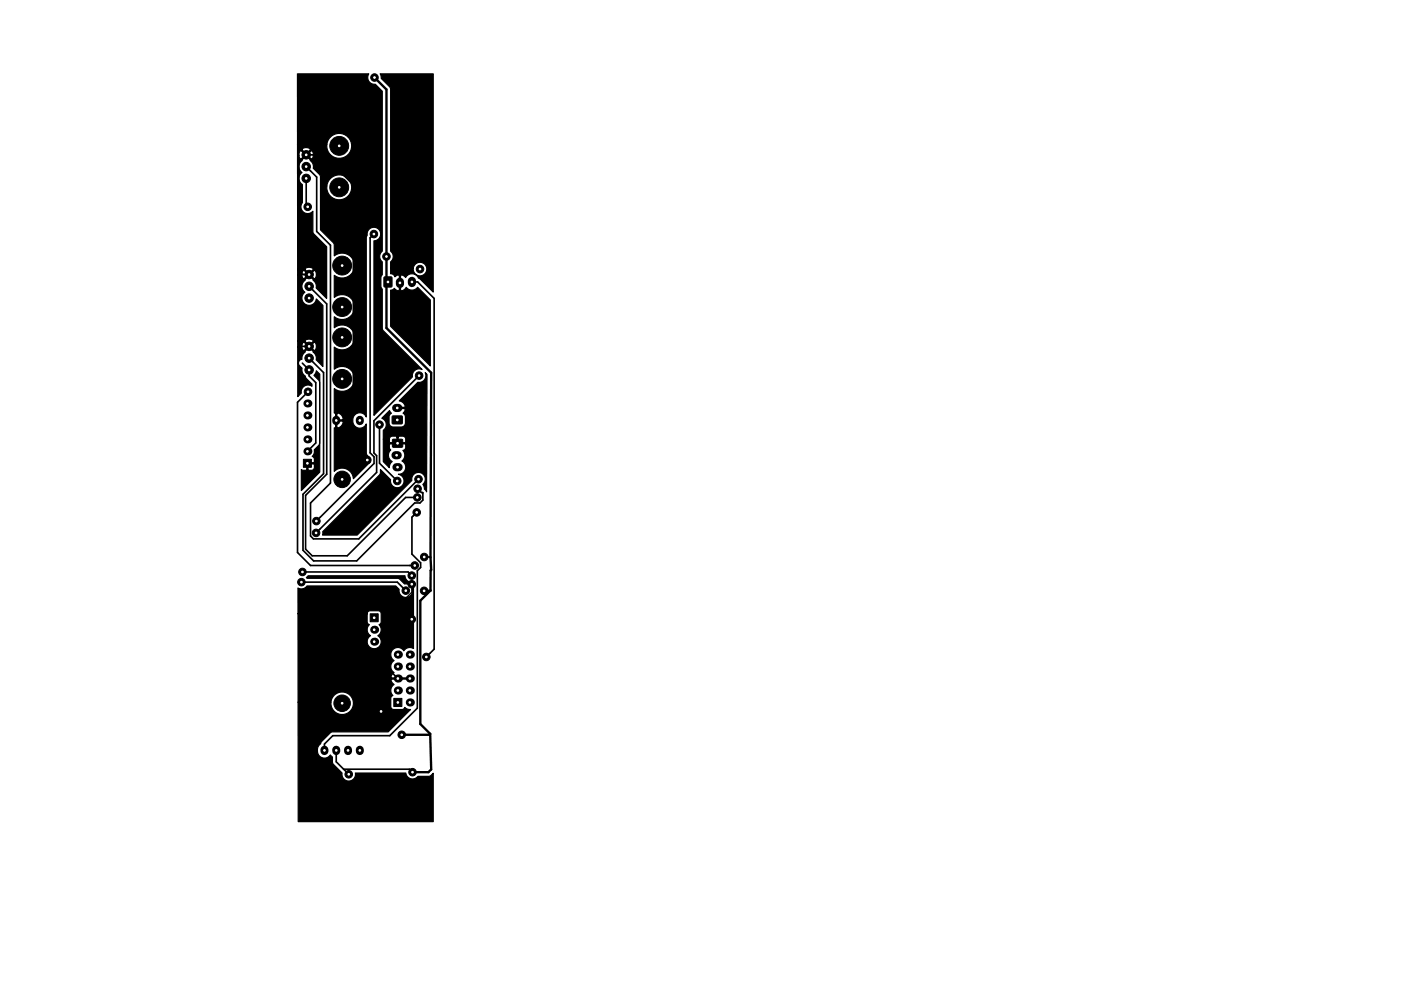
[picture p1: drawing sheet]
<svg xmlns="http://www.w3.org/2000/svg" width="297mm" height="210mm" viewBox="0 0 297 210" stroke-linecap="round" stroke-linejoin="round" font-family="sans-serif">
<g fill="#000">
<circle cx="65.2" cy="85.6" r=".85"/>
<circle cx="65.2" cy="88.1" r=".85"/>
<circle cx="65.2" cy="90.7" r=".85"/>
<circle cx="65.2" cy="93.2" r=".85"/>
<circle cx="65.2" cy="95.8" r=".85"/>
<circle cx="79.3" cy="133.6" r=".85"/>
<circle cx="79.3" cy="136.1" r=".85"/>
<circle cx="84.4" cy="138.9" r=".86"/>
<circle cx="86.9" cy="138.9" r=".86"/>
<circle cx="84.4" cy="146.5" r=".86"/>
<circle cx="84.4" cy="144" r=".86"/>
<circle cx="84.4" cy="141.4" r=".86"/>
<circle cx="86.9" cy="144" r=".86"/>
<circle cx="86.9" cy="149" r=".86"/>
<circle cx="86.9" cy="146.5" r=".86"/>
<circle cx="86.9" cy="141.4" r=".86"/>
</g>
<g fill="#000" stroke="#000" stroke-width=".21">
<path d="M81.5 58.8h1.6l-.1 2.1-1.6-.1zM64.3 97.5h1.7v1.7h-1.7zM83.2 88.3h2l.1 1.6h-2.1zM83.3 93.2h2v1.6l-2 .1zM78.5 130.2h1.7v1.7h-1.7zM83.5 148.2h1.7v1.7h-1.7z"/>
<circle cx="79.4" cy="16.4" r=".8"/>
<circle cx="64.9" cy="35.3" r=".9"/>
<circle cx="64.9" cy="32.8" r=".9"/>
<circle cx="64.9" cy="37.8" r=".9"/>
<circle cx="71.9" cy="30.9" r="2"/>
<circle cx="71.9" cy="39.7" r="2"/>
<circle cx="65.2" cy="43.9" r=".8"/>
<circle cx="65.5" cy="58.2" r=".9"/>
<circle cx="72.5" cy="56.3" r="2"/>
<circle cx="79.3" cy="49.7" r=".8"/>
<circle cx="81.9" cy="54.4" r=".8"/>
<circle cx="89" cy="57.1" r=".8"/>
<circle cx="65.5" cy="76" r=".9"/>
<circle cx="65.5" cy="60.7" r=".9"/>
<circle cx="65.5" cy="63.2" r=".9"/>
<circle cx="65.5" cy="73.5" r=".9"/>
<circle cx="65.5" cy="78.5" r=".9"/>
<circle cx="72.5" cy="71.6" r="2"/>
<circle cx="72.5" cy="65.1" r="2"/>
<circle cx="88.9" cy="79.7" r=".8"/>
<circle cx="65.3" cy="83.1" r=".8"/>
<circle cx="72.5" cy="80.4" r="2"/>
<circle cx="77.9" cy="97.6" r=".8"/>
<circle cx="80.5" cy="90.1" r=".8"/>
<circle cx="67" cy="113.1" r=".8"/>
<circle cx="67.1" cy="110.6" r=".8"/>
<circle cx="72.5" cy="101.7" r="1.75"/>
<circle cx="84.2" cy="102" r=".8"/>
<circle cx="87.9" cy="120" r=".8"/>
<circle cx="88.4" cy="108.7" r=".8"/>
<circle cx="88.5" cy="105.5" r=".8"/>
<circle cx="88.5" cy="103.7" r=".8"/>
<circle cx="88.7" cy="101.7" r=".8"/>
<circle cx="89.9" cy="118.2" r=".8"/>
<circle cx="63.9" cy="123.5" r=".8"/>
<circle cx="64.1" cy="121.4" r=".8"/>
<circle cx="86" cy="125.3" r=".8"/>
<circle cx="87.3" cy="131.4" r=".8"/>
<circle cx="87.3" cy="124" r=".8"/>
<circle cx="87.3" cy="122.1" r=".8"/>
<circle cx="89.9" cy="125.4" r=".8"/>
<circle cx="90.4" cy="139.4" r=".8"/>
<circle cx="72.5" cy="149.2" r="1.75"/>
<circle cx="80.8" cy="150.9" r=".8"/>
<circle cx="85.2" cy="155.9" r=".8"/>
<circle cx="73.9" cy="164.3" r=".8"/>
<circle cx="87.5" cy="163.8" r=".8"/>
</g>
<path d="M84.8 59.8v.4M87.3 59.6v.4M71.3 89.1v.3M76.3 89.1v.3M83.9 96.6h.4M84 86.6h.5M84.1 99.1h.4M68.8 159.1v.3M71.3 159.1v.3M73.8 159.1v.3M76.3 159.1v.3" fill="none" stroke="#000" stroke-width="1.7"/>
<g fill="none" stroke="#000" stroke-width=".35">
<path d="M64.9 37.8v5.8l.3 .3M64.9 35.3l2.2 2.3v11.5l3 2.9v50.5l-4.3 4.2v7l.7 .6h9.6l12.6-12.6M63.8 58.2l-.2 15.4 .2-.1h1.7M63.8 58.2h1.7M63.8 58.2l-.5-.5v-23.3l1.6-1.6h3.6l6.4 6.4v45l-3.6 3.7v3.1l6.6 6.6M79.3 49.7l-.8 .8v45.6l.8 .8v1.4l-12.2 12.3M87.3 59.8h1.3l3.4 3.5v74.4l-1.6 1.7M64.1 77l1.4 1.5v1.3l1.5 1.4v12.8l-1.8 1.8M65.5 76l3.1 3.1v21.4l-4.4 4.4v11.9l2.3 2.2h9.1l12.3-12.3h1.1l.7-.6v-1.5l-.4-.1-.8-.8M65.5 60.7l3.8 3.8v36.1l-4.5 4.5v11.4l1.4 1.4h7.4l12.4-12.4h2.5M88.9 79.7l-9.6 9.6v6.8l.6 .6v3.5l-12.9 12.9M65.3 83.1l-2.2 2.2v31.9l2.7 2.8h22.1"/>
<path d="M80.5 90.1v8.2l3.7 3.7M88.4 108.7l-1.1 1v7.9l1.9 1.8v1l-.7 .7v29.1l-5.9 5.9h-12l-1.8 1.8v1.3M89.9 118.2h1.4M63.9 123.5h20.3l1.8 1.8M64.1 121.4h22.4l.8 .7M82.4 138.6v3.5l2 1.9M71.3 159.2v2.4l2.6 2.7M82.6 142.2l-1.8 1.8v6.9M72.9 163.2h13.9l.7 .6"/>
</g>
<path d="M87.3 124v1.6l-1.6 1.6v4.1l-3.3 3.3v4.9" fill="none" stroke="#000" stroke-width=".25"/>
<path d="M79.4 16.4l2.5 2.6v50.6l9.5 9.5-.1 39.1 .1 2.7-.1 .1v4.3l-2.2 2.1v26.2l2.1 2.1M85.7 131.3l1.6 .1M89.9 125.4h1.3M86.9 149l.1 .2M91.2 155.7l.2 7.5-.6 .6h-3.3M91.2 155.7l-.2 .2h-5.8" fill="none" stroke="#000" stroke-width=".5"/>
<path d="M63.1 15.7h15.1l-.1 .1a1.44 1.44 0 0 0 1.5 2.1l1.5 1.5v33.9a1.43 1.43 0 0 0 0 2.3v2.7l-.3 .5-.1 1.9 .4 .6v8.6l8.4 8.5-.2-.1a1.43 1.43 0 0 0-1.9 1.7l-8.1 8.1v-37a1.46 1.46 0 0 0 1.4-1.6 1.46 1.46 0 0 0-1.8-1.3 1.46 1.46 0 0 0-1.1 1.8l-.1 .5v38l-.2-.3a1.55 1.55 0 0 0-2.2-.1 1.55 1.55 0 0 0 0 2.2 1.55 1.55 0 0 0 2.2-.1l.2-.3v6.3l.8 1v.8l-3.6 3.6a2.38 2.38 0 0 0-1.5-2.1 2.38 2.38 0 0 0-2.5 .5v-9.2l.3-.1v-1.4h.2v1.4l.3 .1 .7-.4a.83 .83 0 0 0 .2-1.1h-1.5l.1-1.6h.2v1.4h1.2l.2-.3a1.23 1.23 0 0 0-1.6-1.1l-.3-.1v-5.2a2.65 2.65 0 0 0 3.6-.2 2.65 2.65 0 0 0 0-3.6 2.65 2.65 0 0 0-3.6-.3v-4.7l.4 .3a2.65 2.65 0 0 0 3.9-2.6 2.65 2.65 0 0 0-4.3-1.8v-2.3l.4 .3a2.65 2.65 0 0 0 3.9-2.6 2.65 2.65 0 0 0-4.3-1.8v-4.7l.4 .3a2.65 2.65 0 0 0 3.9-2.6 2.65 2.65 0 0 0-4.3-1.8l-.1-2.6-2.8-2.9v-9.3h1.3v.5a2.65 2.65 0 0 0 4 2 2.65 2.65 0 0 0 0-4.5 2.65 2.65 0 0 0-4 2h-1.3l-.1-2.2-1.5-1.6a1.52 1.52 0 0 0-.6-1.6v-.2l-.9-.9-.9 .9 .1 .2a1.53 1.53 0 0 0-.1 2.5 1.53 1.53 0 0 0 .1 2.6v3.8l-.1 .2a1.44 1.44 0 0 0 .4 1.9 1.44 1.44 0 0 0 1.9-.3l.1 4.6 2.9 3v10.9l-2.3-2.2a1.52 1.52 0 0 0-.6-1.6v-.2l-.9-.9-.8 .9v.2a1.53 1.53 0 0 0-.1 2.5 1.54 1.54 0 0 0 .2 2.6 1.54 1.54 0 0 0 2.3-1.2l1.4 1.4v13l-1.5-1.5-.1-1-1.4-1.6-1.3 1.6-.2 .9a.81 .81 0 0 0-.7 .5 .81 .81 0 0 0 .2 .9 1.53 1.53 0 0 1 .6 1.3l.6 .9 .2 .4 1.2 1.3v.5l-.1-.1a1.44 1.44 0 0 0-1.6 .1 1.44 1.44 0 0 0-.5 1.4l-.8 .7v-10.5h.9l.2 .7 .3 .1 .9-.9h.3l.9 .9a1.06 1.06 0 0 0 0-1.8l-.9 .9h-.3l-.9-.9-.3 .1-.2 .9h-.9v-1.2h1.6l.8 .9 .9-.9a1.06 1.06 0 0 0-1.7 0h-1.6v-14.1h.9l.2 .7 .3 .1 .9-.9h.3l.9 .9a1.06 1.06 0 0 0 0-1.7l-.9 .8h-.3l-.9-.8h-.3l-.2 .9h-.9v-1.1h1.6l.8 .9 .9-.9a1.06 1.06 0 0 0-1.7 0h-1.6v-24.3h.3l.2 .7 .3 .1 .8-.9h.4l.9 .9a1.06 1.06 0 0 0 0-1.7l-.9 .8h-.4l-.8-.8h-.3l-.2 .9h-.3v-1.1h.9l.9 .9 .9-.9a1.06 1.06 0 0 0-1.8 0h-.9v-1.1h6.2v.5a2.65 2.65 0 0 0 4 2 2.65 2.65 0 0 0 0-4.5 2.65 2.65 0 0 0-4 2h-6.2zM67.1 78.7l.7 .7v20.8l-3.9 3.9v-4.5l.3 .2h.7l.1-.2v-1.2h.3v1.2l.2 .2h.5a.64 .64 0 0 0 .7-.6v-.6l-.2-.2h-1.5v-.2h1.5l.2-.2-.1-.8-.4-.4 .4-.6v-.7l1.2-1.4v-12.9l-.2-.5-1-1.1zM90.2 79.1l.3 .3-.1 25-.4-.6-.3-1a1.44 1.44 0 0 0-.5-2.5 1.44 1.44 0 0 0-1.9 1.6l-11.6 11.6h-7.3v-.7l12-12 .3-.4v-.8l2.1 2.2a1.44 1.44 0 0 0 1.2 1.7 1.44 1.44 0 0 0 1.6-1.2 1.44 1.44 0 0 0-1.1-1.7 1.5 1.5 0 0 0 1.5-1.1 1.5 1.5 0 0 0-.8-1.7 1.5 1.5 0 0 0 .2-2.2 .63 .63 0 0 0 .6-.7v-.6l-.1-.1h-3.2l-.1 .1v.7l.3 .5a1.5 1.5 0 0 0 .3 2.4l-.5 .6-.1 .7-1.3-1.3v-4.7h1.2l.1 .6 .1 .1h1.5v-1.2h.2v1.2h1.5l.1-.1v-.6a.64 .64 0 0 0-.6-.7h-.8l-.2 .2-1.2-.2a.64 .64 0 0 0-.7 .7h-1.2v-1.9a1.43 1.43 0 0 0 .6-1.4 1.43 1.43 0 0 0-.9-1.2l1.6-1.6 .4 .6-.5 .6v1.4a.89 .89 0 0 0 .9 .9h1.7a.89 .89 0 0 0 .9-.9l-.1-1.4-.4-.6 .1-.2a.6 .6 0 0 0 .2-.8h-1.7v-.3h1.7a1.18 1.18 0 0 0-1.2-1.3l4-4a1.43 1.43 0 0 0 1.4-.5 1.43 1.43 0 0 0 .2-1.5zM80.6 15.7h11.3v46.3l-3-2.9a1.6 1.6 0 0 0-1.4-1 1.6 1.6 0 0 0-1.5 .8l-.2-.3a.6 .6 0 0 0-.9-.2v3.2a.98 .98 0 0 0 1.2-.6 1.5 1.5 0 0 0 2.4 0l2.7 2.6v14l-8.4-8.4v-7.6l.4-.1 .4-.3 .2 .2a.6 .6 0 0 0 .9 .2v-3.2a.65 .65 0 0 0-1 .3 .88 .88 0 0 0-.9-.6v-1.2h4.8a1.44 1.44 0 0 0 2 1.5 1.44 1.44 0 0 0 .4-2.4 1.44 1.44 0 0 0-2.3 .7l-.1 .2h-4.8v-1.3a1.43 1.43 0 0 0 0-2.3v-34.3l-.2-.6-1.8-1.8zM65.3 122.2h20.6a1.43 1.43 0 0 0 1.8 1.3v14.1a1.48 1.48 0 0 0-2.1 .5 1.5 1.5 0 0 0-2.3-.3 1.5 1.5 0 0 0 .3 2.3 1.49 1.49 0 0 0 0 2.6l-.4 .2a.68 .68 0 0 0-.2 .9h4v.3h-4a.97 .97 0 0 0 .6 1.1 1.49 1.49 0 0 0-.3 2.4l-.4 .4-.1 1.9a.64 .64 0 0 0 .7 .6h1.8l.5-.4 .7 .4h.5l-4.7 4.8h-11.9l-.4 .2-1.8 1.8-.2 .4a1.69 1.69 0 0 0-.6 2.1 1.69 1.69 0 0 0 2 .9l.6-.5 .5 .4 .1 1.5 1.9 1.9a1.44 1.44 0 0 0 1.4 1.7 1.44 1.44 0 0 0 1.4-1.7h10.7a1.44 1.44 0 0 0 1.1 1.2 1.44 1.44 0 0 0 1.5-.5h2.4l.9-.6v10.2h-28.7v-25.3h7a2.4 2.4 0 0 0 3.2 2.5 2.4 2.4 0 0 0 .8-4 2.4 2.4 0 0 0-4 1v.5h-7v-18.8h14.6l.1 1.8 .4 .5a1.48 1.48 0 0 0 .3 2.4 1.49 1.49 0 0 0-.4 2.2 1.49 1.49 0 0 0 2.3 0 1.49 1.49 0 0 0-.4-2.2 1.48 1.48 0 0 0 .3-2.4l.4-.5v-1.8a.64 .64 0 0 0-.6-.6h-1.7a.64 .64 0 0 0-.7 .6h-14.6v-5.5a1.42 1.42 0 0 0 1.9-.4h18.8l.7 .7a1.44 1.44 0 0 0 1.4 1.8 1.44 1.44 0 0 0 1.5-1.6 1.44 1.44 0 0 0-1.7-1.3l-1.1-1.1-.5-.1h-19.1l-.1-.2z" fill="#000" stroke="#000" stroke-width=".25"/>
<g fill="#fff" stroke="#fff" stroke-width=".21">
<circle cx="87.3" cy="124" r=".17"/>
<circle cx="87.3" cy="131.4" r=".17"/>
<circle cx="80.8" cy="150.9" r=".17"/>
<circle cx="77.9" cy="97.6" r=".17"/>
<circle cx="73.9" cy="164.3" r=".17"/>
<circle cx="87.5" cy="163.8" r=".17"/>
<circle cx="65.2" cy="43.9" r=".17"/>
<circle cx="81.9" cy="54.4" r=".17"/>
<circle cx="79.4" cy="16.4" r=".17"/>
<circle cx="85.2" cy="155.9" r=".17"/>
<circle cx="89.9" cy="125.4" r=".17"/>
<circle cx="89.9" cy="118.2" r=".17"/>
<circle cx="89.1" cy="57.1" r=".17"/>
<circle cx="90.4" cy="139.4" r=".17"/>
<circle cx="88.7" cy="101.7" r=".17"/>
<circle cx="88.5" cy="103.7" r=".17"/>
<circle cx="88.5" cy="105.5" r=".17"/>
<circle cx="88.4" cy="108.7" r=".17"/>
<circle cx="79.3" cy="49.7" r=".17"/>
<circle cx="67.1" cy="110.6" r=".17"/>
<circle cx="88.9" cy="79.7" r=".17"/>
<circle cx="67" cy="113.1" r=".18"/>
<circle cx="63.9" cy="123.5" r=".17"/>
<circle cx="86" cy="125.3" r=".17"/>
<circle cx="64.1" cy="121.4" r=".17"/>
<circle cx="87.3" cy="122.1" r=".17"/>
<circle cx="65.3" cy="83.1" r=".17"/>
<circle cx="87.9" cy="120" r=".17"/>
<circle cx="84.2" cy="102" r=".17"/>
<circle cx="80.5" cy="90.1" r=".17"/>
<circle cx="79.3" cy="136.1" r=".17"/>
<circle cx="79.3" cy="133.6" r=".17"/>
<circle cx="79.3" cy="131.1" r=".17"/>
<circle cx="84.4" cy="149" r=".17"/>
<circle cx="86.9" cy="149" r=".17"/>
<circle cx="84.4" cy="146.5" r=".17"/>
<circle cx="86.9" cy="146.5" r=".17"/>
<circle cx="84.4" cy="144" r=".17"/>
<circle cx="86.9" cy="144" r=".17"/>
<circle cx="84.4" cy="141.4" r=".17"/>
<circle cx="86.9" cy="141.4" r=".17"/>
<circle cx="84.4" cy="138.9" r=".17"/>
<circle cx="86.9" cy="138.9" r=".17"/>
<circle cx="65.2" cy="85.6" r=".17"/>
<circle cx="65.2" cy="88.1" r=".17"/>
<circle cx="65.2" cy="90.7" r=".17"/>
<circle cx="65.2" cy="93.2" r=".17"/>
<circle cx="65.2" cy="95.8" r=".17"/>
<circle cx="65.2" cy="98.3" r=".17"/>
<circle cx="84.2" cy="86.6" r=".17"/>
<circle cx="84.2" cy="89.1" r=".17"/>
<circle cx="72.5" cy="101.7" r=".17"/>
<circle cx="72.5" cy="149.2" r=".17"/>
<circle cx="76.3" cy="89.2" r=".17"/>
<circle cx="71.3" cy="89.2" r=".17"/>
<circle cx="76.3" cy="159.2" r=".17"/>
<circle cx="73.8" cy="159.2" r=".17"/>
<circle cx="71.3" cy="159.2" r=".17"/>
<circle cx="68.8" cy="159.2" r=".17"/>
<circle cx="72.5" cy="65.1" r=".17"/>
<circle cx="72.5" cy="56.3" r=".17"/>
<circle cx="65.5" cy="63.2" r=".17"/>
<circle cx="65.5" cy="60.7" r=".17"/>
<circle cx="65.5" cy="58.2" r=".17"/>
<circle cx="72.5" cy="80.4" r=".17"/>
<circle cx="72.5" cy="71.6" r=".17"/>
<circle cx="65.5" cy="78.5" r=".17"/>
<circle cx="65.5" cy="76" r=".17"/>
<circle cx="65.5" cy="73.5" r=".17"/>
<circle cx="71.9" cy="39.7" r=".17"/>
<circle cx="71.9" cy="30.9" r=".17"/>
<circle cx="64.9" cy="37.8" r=".17"/>
<circle cx="64.9" cy="35.3" r=".17"/>
<circle cx="64.9" cy="32.8" r=".18"/>
<circle cx="87.3" cy="59.8" r=".17"/>
<circle cx="84.8" cy="60" r=".17"/>
<circle cx="82.3" cy="59.8" r=".17"/>
<circle cx="84.3" cy="99.1" r=".17"/>
<circle cx="84.1" cy="96.6" r=".17"/>
<circle cx="84.3" cy="94" r=".17"/>
</g>
</svg>
